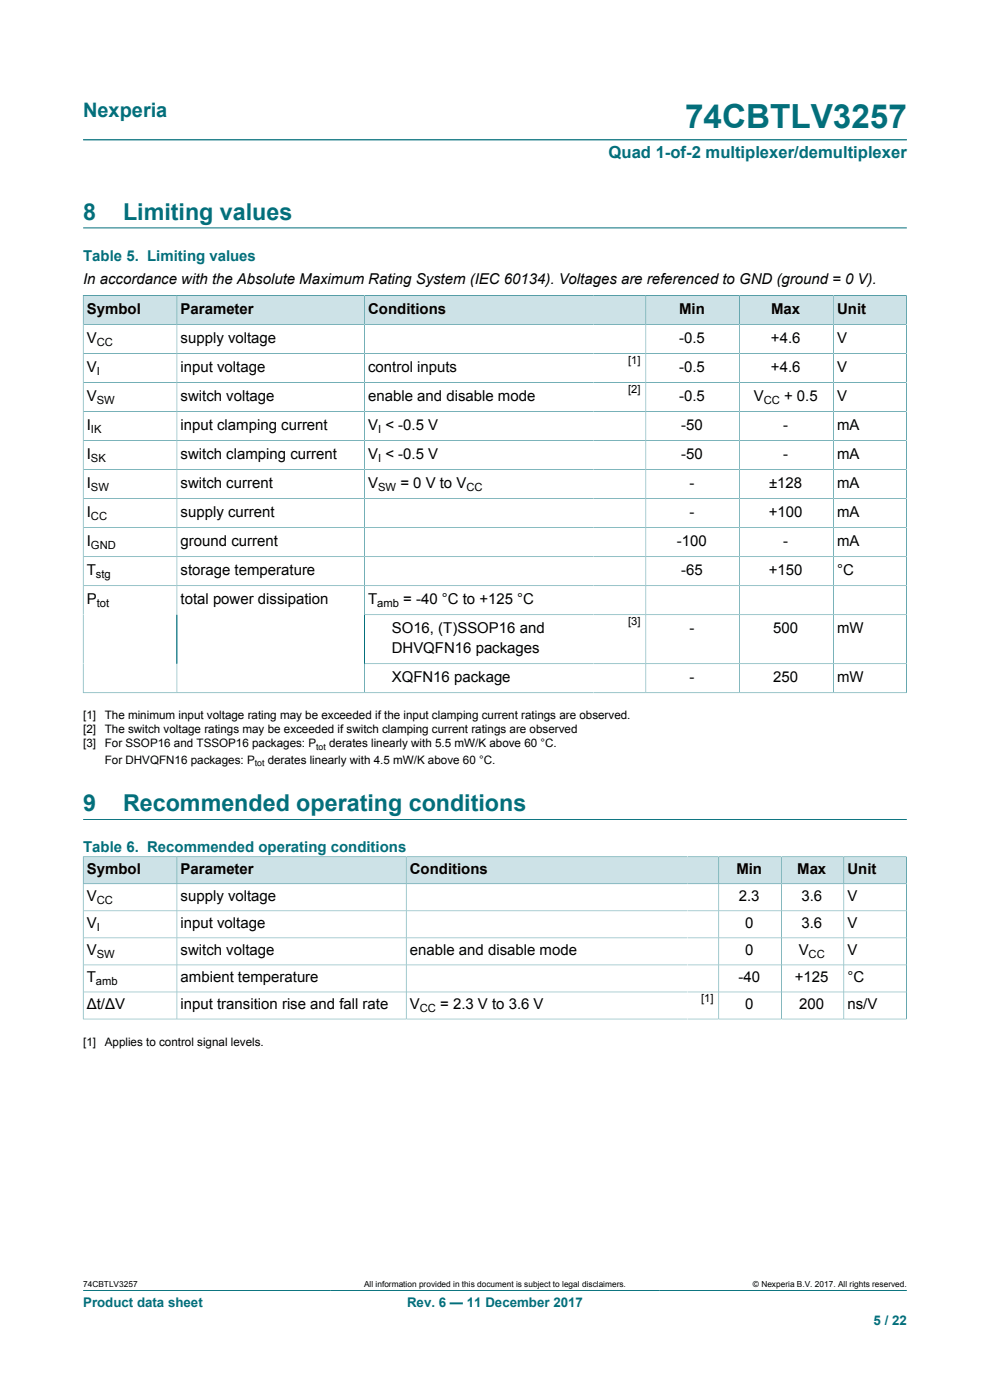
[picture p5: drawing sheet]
<svg xmlns="http://www.w3.org/2000/svg" width="210mm" height="297mm" viewBox="0 0 210 297" stroke-linecap="round" stroke-linejoin="round" font-family="sans-serif">
<defs><g id="words">
<text font-size="7.1" fill="#036f7b" x="145.3" y="27.2">74CBTLV3257</text>
<g font-size="4.9" fill="#036f7b">
<text x="17.6" y="46.6">8</text>
<text x="26.1" y="46.6">Limiting values</text>
<text x="17.6" y="172.1">9</text>
<text x="26.1" y="172.1">Recommended operating conditions</text>
</g>
<text font-size="4.2" fill="#036f7b" x="17.6" y="24.8">Nexperia</text>
<text font-size="3.5" fill="#036f7b" x="129.1" y="33.5">Quad 1-of-2 multiplexer/demultiplexer</text>
<g font-size="3.2" fill="#036f7b">
<text x="17.6" y="55.4">Table 5. Limiting values</text>
<text x="17.6" y="180.7">Table 6. Recommended operating conditions</text>
</g>
<g font-size="3.2">
<text x="17.6" y="60.3">In accordance with the Absolute Maximum Rating System (IEC 60134). Voltages are referenced to GND (ground = 0 V).</text>
<text x="18.4" y="66.6">Symbol</text>
<text x="38.3" y="66.6">Parameter</text>
<text x="78.1" y="66.6">Conditions</text>
<text x="144" y="66.6">Min</text>
<text x="163.6" y="66.6">Max</text>
<text x="177.6" y="66.6">Unit</text>
<text x="18.4" y="72.7">V</text>
<text x="38.3" y="72.7">supply voltage</text>
<text x="144" y="72.7">-0.5</text>
<text x="163.5" y="72.7">+4.6</text>
<text x="177.6" y="72.7">V</text>
<text x="18.4" y="78.9">V</text>
<text x="38.3" y="78.9">input voltage</text>
<text x="78.1" y="78.9">control inputs</text>
<text x="144" y="78.9">-0.5</text>
<text x="163.5" y="78.9">+4.6</text>
<text x="177.6" y="78.9">V</text>
<text x="18.4" y="85">V</text>
<text x="38.3" y="85">switch voltage</text>
<text x="78.1" y="85">enable and disable mode</text>
<text x="144" y="85">-0.5</text>
<text x="159.9" y="85">V</text>
<text x="166.3" y="85">+ 0.5</text>
<text x="177.6" y="85">V</text>
<text x="18.4" y="91.2">I</text>
<text x="38.3" y="91.2">input clamping current</text>
<text x="78.1" y="91.2">V &lt; -0.5 V</text>
<text x="144.5" y="91.2">-50</text>
<text x="166.1" y="91.2">-</text>
<text x="177.6" y="91.2">mA</text>
<text x="18.4" y="97.4">I</text>
<text x="38.3" y="97.4">switch clamping current</text>
<text x="78.1" y="97.4">V &lt; -0.5 V</text>
<text x="144.5" y="97.4">-50</text>
<text x="166.1" y="97.4">-</text>
<text x="177.6" y="97.4">mA</text>
<text x="18.4" y="103.5">I</text>
<text x="38.3" y="103.5">switch current</text>
<text x="78.1" y="103.5">V</text>
<text x="84.9" y="103.5">= 0 V to V</text>
<text x="146.2" y="103.5">-</text>
<text x="163.1" y="103.5">±128</text>
<text x="177.6" y="103.5">mA</text>
<text x="18.4" y="109.7">I</text>
<text x="38.3" y="109.7">supply current</text>
<text x="146.2" y="109.7">-</text>
<text x="163.1" y="109.7">+100</text>
<text x="177.6" y="109.7">mA</text>
<text x="18.4" y="115.8">I</text>
<text x="38.3" y="115.8">ground current</text>
<text x="143.6" y="115.8">-100</text>
<text x="166.1" y="115.8">-</text>
<text x="177.6" y="115.8">mA</text>
<text x="18.4" y="122">T</text>
<text x="38.3" y="122">storage temperature</text>
<text x="144.5" y="122">-65</text>
<text x="163.1" y="122">+150</text>
<text x="177.6" y="122">°C</text>
<text x="18.4" y="128.2">P</text>
<text x="38.3" y="128.2">total power dissipation</text>
<text x="78.1" y="128.2">T</text>
<text x="85.5" y="128.2">= -40 °C to +125 °C</text>
<text x="83.1" y="134.3">SO16, (T)SSOP16 and</text>
<text x="146.2" y="134.3">-</text>
<text x="164" y="134.3">500</text>
<text x="177.6" y="134.3">mW</text>
<text x="83.1" y="138.6">DHVQFN16 packages</text>
<text x="83.1" y="144.7">XQFN16 package</text>
<text x="146.2" y="144.7">-</text>
<text x="164" y="144.7">250</text>
<text x="177.6" y="144.7">mW</text>
<text x="18.4" y="185.5">Symbol</text>
<text x="38.3" y="185.5">Parameter</text>
<text x="86.9" y="185.5">Conditions</text>
<text x="156.2" y="185.5">Min</text>
<text x="169.1" y="185.5">Max</text>
<text x="179.8" y="185.5">Unit</text>
<text x="18.4" y="191.2">V</text>
<text x="38.3" y="191.2">supply voltage</text>
<text x="156.7" y="191.2">2.3</text>
<text x="170" y="191.2">3.6</text>
<text x="179.8" y="191.2">V</text>
<text x="18.4" y="196.9">V</text>
<text x="38.3" y="196.9">input voltage</text>
<text x="158" y="196.9">0</text>
<text x="170" y="196.9">3.6</text>
<text x="179.8" y="196.9">V</text>
<text x="18.4" y="202.7">V</text>
<text x="38.3" y="202.7">switch voltage</text>
<text x="86.9" y="202.7">enable and disable mode</text>
<text x="158" y="202.7">0</text>
<text x="169.4" y="202.7">V</text>
<text x="179.8" y="202.7">V</text>
<text x="18.4" y="208.4">T</text>
<text x="38.3" y="208.4">ambient temperature</text>
<text x="156.6" y="208.4">-40</text>
<text x="168.6" y="208.4">+125</text>
<text x="179.8" y="208.4">°C</text>
<text x="18.4" y="214.1">Δt/ΔV</text>
<text x="38.3" y="214.1">input transition rise and fall rate</text>
<text x="86.9" y="214.1">V</text>
<text x="93.4" y="214.1">= 2.3 V to 3.6 V</text>
<text x="158" y="214.1">0</text>
<text x="169.5" y="214.1">200</text>
<text x="179.8" y="214.1">ns/V</text>
</g>
<g font-size="2.8" fill="#036f7b">
<text x="17.6" y="277.3">Product data sheet</text>
<text x="86.3" y="277.3">Rev. 6 — 11 December 2017</text>
<text x="185.3" y="281">5 / 22</text>
</g>
<g font-size="2.5">
<text x="17.6" y="152.6">[1]</text>
<text x="17.6" y="155.6">[2]</text>
<text x="22.2" y="152.6">The minimum input voltage rating may be exceeded if the input clamping current ratings are observed.</text>
<text x="22.2" y="155.6">The switch voltage ratings may be exceeded if switch clamping current ratings are observed</text>
<text x="17.6" y="158.5">[3]</text>
<text x="22.2" y="158.5">For SSOP16 and TSSOP16 packages: P</text>
<text x="69.8" y="158.5">derates linearly with 5.5 mW/K above 60 °C.</text>
<text x="22.2" y="162">For DHVQFN16 packages: P</text>
<text x="56.8" y="162">derates linearly with 4.5 mW/K above 60 °C.</text>
<text x="17.6" y="221.8">[1]</text>
<text x="22.2" y="221.8">Applies to control signal levels.</text>
</g>
<g font-size="2.4">
<text x="20.5" y="73.3">CC</text>
<text x="133.2" y="77.2">[1]</text>
<text x="20.5" y="79.5">I</text>
<text x="133.2" y="83.4">[2]</text>
<text x="20.5" y="85.7">SW</text>
<text x="162" y="85.7">CC</text>
<text x="19.3" y="91.8">IK</text>
<text x="80.2" y="91.8">I</text>
<text x="19.3" y="98">SK</text>
<text x="80.2" y="98">I</text>
<text x="19.3" y="104.1">SW</text>
<text x="80.2" y="104.1">SW</text>
<text x="98.9" y="104.1">CC</text>
<text x="19.3" y="110.3">CC</text>
<text x="19.3" y="116.5">GND</text>
<text x="20.4" y="122.6">stg</text>
<text x="20.5" y="128.8">tot</text>
<text x="80" y="128.8">amb</text>
<text x="133.2" y="132.7">[3]</text>
<text x="20.5" y="191.8">CC</text>
<text x="20.5" y="197.5">I</text>
<text x="20.5" y="203.3">SW</text>
<text x="171.5" y="203.3">CC</text>
<text x="20.4" y="209">amb</text>
<text x="89.1" y="214.7">CC</text>
<text x="148.7" y="212.5">[1]</text>
</g>
<g font-size="1.9">
<text x="67.1" y="159">tot</text>
<text x="54" y="162.5">tot</text>
</g>
<g font-size="1.8">
<text x="17.6" y="273.1">74CBTLV3257</text>
<text x="77.2" y="273.1">All information provided in this document is subject to legal disclaimers.</text>
<text x="159.7" y="273.1">© Nexperia B.V. 2017. All rights reserved.</text>
</g>
</g></defs>
<path d="M17.6 29.7h174.8M17.6 48.3h174.8M17.6 273.8h174.8" fill="none" stroke="#036f7b" stroke-width=".21"/>
<path d="M17.7 62.7h19.8v6.1h-19.8z" fill="#cde2e7"/>
<path d="M17.6 62.6v6.2h19.9v-6.1h-19.9" fill="none" stroke="#036f7b" stroke-width=".21"/>
<path d="M37.6 62.7h39.6v6.1h-39.6z" fill="#cde2e7"/>
<path d="M37.5 62.7h39.8v6.1h-39.8z" fill="none" stroke="#036f7b" stroke-width=".21"/>
<path d="M77.4 62.7h48.5v6.1h-48.5z" fill="#cde2e7"/>
<path d="M125.9 62.7h-48.6v6.1h48.6" fill="none" stroke="#036f7b" stroke-width=".21"/>
<path d="M125.9 62.7h11v6.1h-11z" fill="#cde2e7"/>
<path d="M125.9 62.7h11.1v6.1h-11.1" fill="none" stroke="#036f7b" stroke-width=".21"/>
<path d="M137.1 62.7h19.7v6.1h-19.7z" fill="#cde2e7"/>
<path d="M137 62.7h19.9v6.1h-19.9z" fill="none" stroke="#036f7b" stroke-width=".21"/>
<path d="M157 62.7h19.7v6.1h-19.7z" fill="#cde2e7"/>
<path d="M156.9 62.7h19.9v6.1h-19.9z" fill="none" stroke="#036f7b" stroke-width=".21"/>
<path d="M176.9 62.7h15.3v6.1h-15.3z" fill="#cde2e7"/>
<g fill="none" stroke="#036f7b" stroke-width=".21">
<path d="M17.6 75h174.7M37.5 68.8v78.2M77.3 68.8v78.2M137 68.8v78.2M156.9 68.8v78.2M192.3 62.6v84.4M192.3 68.8h-174.7v78.2M192.3 62.7h-15.5v84.3M17.6 81.1h174.7M17.6 87.3h174.7M17.6 93.5h174.7M17.6 99.6h174.7"/>
<path d="M17.6 105.8h174.7M17.6 111.9h174.7M17.6 118.1h174.7M17.6 124.3h174.7M77.3 130.4h115M17.6 147h174.7M77.3 140.8h115M17.6 173.9h174.8"/>
</g>
<path d="M17.7 181.8h19.8v5.6h-19.8z" fill="#cde2e7"/>
<path d="M17.6 181.7v5.8h19.9v-5.7h-19.9" fill="none" stroke="#036f7b" stroke-width=".21"/>
<path d="M37.6 181.8h48.5v5.6h-48.5z" fill="#cde2e7"/>
<path d="M37.5 181.8h48.7v5.7h-48.7z" fill="none" stroke="#036f7b" stroke-width=".21"/>
<path d="M86.2 181.8h59.6v5.6h-59.6z" fill="#cde2e7"/>
<path d="M145.8 181.8h-59.6v5.7h59.6" fill="none" stroke="#036f7b" stroke-width=".21"/>
<path d="M145.8 181.8h6.6v5.6h-6.6z" fill="#cde2e7"/>
<path d="M145.8 181.8h6.7v5.7h-6.7" fill="none" stroke="#036f7b" stroke-width=".21"/>
<path d="M152.5 181.8h13.2v5.6h-13.2z" fill="#cde2e7"/>
<path d="M152.5 181.8h13.2v5.7h-13.2z" fill="none" stroke="#036f7b" stroke-width=".21"/>
<path d="M165.8 181.8h13.1v5.6h-13.1z" fill="#cde2e7"/>
<path d="M165.7 181.8h13.3v5.7h-13.3z" fill="none" stroke="#036f7b" stroke-width=".21"/>
<path d="M179.1 181.8h13.1v5.6h-13.1z" fill="#cde2e7"/>
<path d="M17.6 193.2h174.7M17.6 199h174.7M37.5 187.5v28.7M86.2 187.5v28.7M152.5 187.5v28.7M165.7 187.5v28.7M192.3 181.7v34.5M192.3 187.5h-174.7v28.7M192.3 181.8h-13.3v34.4M17.6 216.2h174.7M17.6 204.7h174.7M17.6 210.4h174.7" fill="none" stroke="#036f7b" stroke-width=".21"/>
<use href="#words"/>
</svg>
